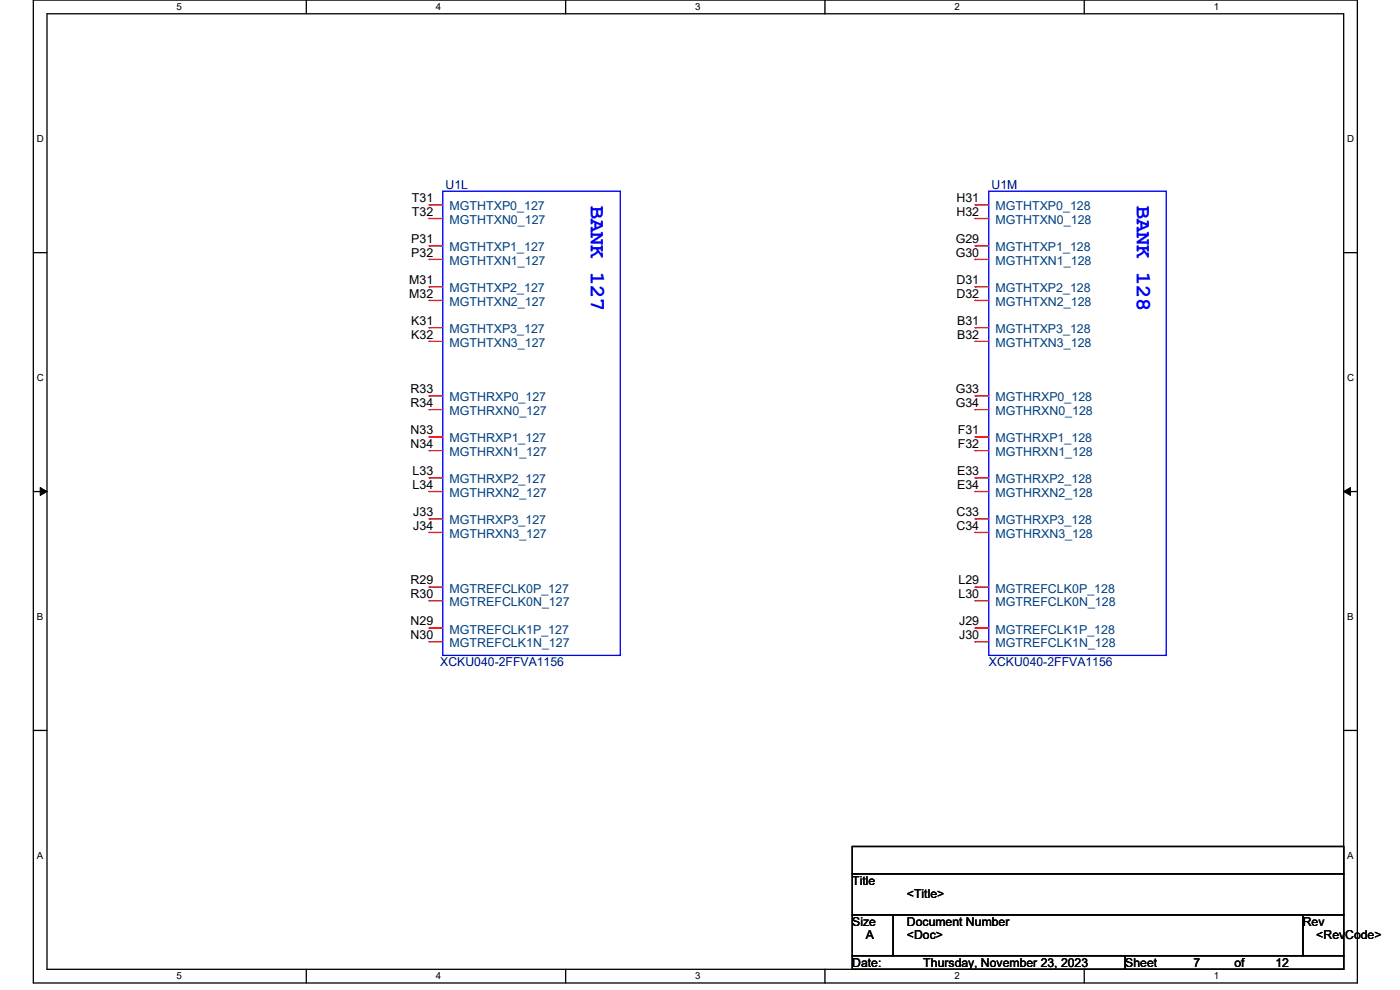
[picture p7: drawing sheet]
<svg xmlns="http://www.w3.org/2000/svg" width="297mm" height="210mm" viewBox="0 0 297 210" stroke-linecap="round" stroke-linejoin="round" font-family="sans-serif">
<defs><g id="words">
<g font-size="4.6" fill="#00f">
<text x="125.3" y="43.8" transform="rotate(90 125.3 43.8)">BANK 127</text>
<text x="241.2" y="43.8" transform="rotate(90 241.2 43.8)">BANK 128</text>
</g>
<g font-size="2.6" fill="#000080">
<text x="94.5" y="40">U1L</text>
<text x="210.3" y="40">U1M</text>
<text x="93.4" y="141.4">XCKU040-2FFVA1156</text>
<text x="209.8" y="141.4">XCKU040-2FFVA1156</text>
</g>
<g font-size="2.6">
<text x="87.4" y="42.9">T31</text>
<text x="87.4" y="45.8">T32</text>
<text x="202.9" y="42.9">H31</text>
<text x="202.9" y="45.8">H32</text>
<text x="87.2" y="51.6">P31</text>
<text x="202.8" y="51.6">G29</text>
<text x="87.2" y="54.4">P32</text>
<text x="202.8" y="54.4">G30</text>
<text x="86.8" y="60.2">M31</text>
<text x="86.8" y="63.1">M32</text>
<text x="202.9" y="60.2">D31</text>
<text x="202.9" y="63.1">D32</text>
<text x="87.2" y="68.9">K31</text>
<text x="87.2" y="71.8">K32</text>
<text x="203" y="68.9">B31</text>
<text x="203" y="71.8">B32</text>
<text x="87.1" y="83.4">R33</text>
<text x="202.8" y="83.4">G33</text>
<text x="87.1" y="86.3">R34</text>
<text x="202.8" y="86.3">G34</text>
<text x="87.1" y="92.1">N33</text>
<text x="87.1" y="95">N34</text>
<text x="203.2" y="92.1">F31</text>
<text x="203.2" y="95">F32</text>
<text x="87.5" y="100.8">L33</text>
<text x="203" y="100.8">E33</text>
<text x="87.5" y="103.7">L34</text>
<text x="203" y="103.7">E34</text>
<text x="87.7" y="109.5">J33</text>
<text x="87.7" y="112.4">J34</text>
<text x="202.9" y="109.5">C33</text>
<text x="202.9" y="112.4">C34</text>
<text x="87.1" y="124">R29</text>
<text x="203.3" y="124">L29</text>
<text x="87.1" y="126.8">R30</text>
<text x="203.3" y="126.8">L30</text>
<text x="87.1" y="132.6">N29</text>
<text x="87.1" y="135.5">N30</text>
<text x="203.5" y="132.6">J29</text>
<text x="203.5" y="135.5">J30</text>
<text x="180.8" y="187.7">Title</text>
<text x="192.4" y="190.6">&lt;Title&gt;</text>
<text x="180.8" y="196.4">Size</text>
<text x="192.4" y="196.4">Document Number</text>
<text x="276.4" y="196.4">Rev</text>
<text x="183.7" y="199.3">A</text>
<text x="192.4" y="199.3">&lt;Doc&gt;</text>
<text x="279.2" y="199.3">&lt;RevCode&gt;</text>
<text x="180.8" y="205">Date:</text>
<text x="195.9" y="205">Thursday, November 23, 2023</text>
<text x="238.7" y="205">Sheet</text>
<text x="253.2" y="205">7</text>
<text x="261.9" y="205">of</text>
<text x="270.6" y="205">12</text>
</g>
<g font-size="2.6" fill="#004080">
<text x="95.4" y="44.6">MGTHTXP0_127</text>
<text x="95.4" y="47.5">MGTHTXN0_127</text>
<text x="211.2" y="44.6">MGTHTXP0_128</text>
<text x="211.2" y="47.5">MGTHTXN0_128</text>
<text x="95.4" y="53.3">MGTHTXP1_127</text>
<text x="211.2" y="53.3">MGTHTXP1_128</text>
<text x="95.4" y="56.2">MGTHTXN1_127</text>
<text x="211.2" y="56.2">MGTHTXN1_128</text>
<text x="95.4" y="62">MGTHTXP2_127</text>
<text x="95.4" y="64.9">MGTHTXN2_127</text>
<text x="211.2" y="62">MGTHTXP2_128</text>
<text x="211.2" y="64.9">MGTHTXN2_128</text>
<text x="95.4" y="70.7">MGTHTXP3_127</text>
<text x="211.2" y="70.7">MGTHTXP3_128</text>
<text x="95.4" y="73.6">MGTHTXN3_127</text>
<text x="211.2" y="73.6">MGTHTXN3_128</text>
<text x="95.4" y="85.2">MGTHRXP0_127</text>
<text x="95.4" y="88.1">MGTHRXN0_127</text>
<text x="211.2" y="85.2">MGTHRXP0_128</text>
<text x="211.2" y="88.1">MGTHRXN0_128</text>
<text x="95.4" y="93.9">MGTHRXP1_127</text>
<text x="211.2" y="93.9">MGTHRXP1_128</text>
<text x="95.4" y="96.8">MGTHRXN1_127</text>
<text x="211.2" y="96.8">MGTHRXN1_128</text>
<text x="95.4" y="102.5">MGTHRXP2_127</text>
<text x="95.4" y="105.4">MGTHRXN2_127</text>
<text x="211.2" y="102.5">MGTHRXP2_128</text>
<text x="211.2" y="105.4">MGTHRXN2_128</text>
<text x="95.4" y="111.2">MGTHRXP3_127</text>
<text x="211.2" y="111.2">MGTHRXP3_128</text>
<text x="95.4" y="114.1">MGTHRXN3_127</text>
<text x="211.2" y="114.1">MGTHRXN3_128</text>
<text x="95.4" y="125.7">MGTREFCLK0P_127</text>
<text x="211.2" y="125.7">MGTREFCLK0P_128</text>
<text x="95.4" y="128.6">MGTREFCLK0N_127</text>
<text x="211.2" y="128.6">MGTREFCLK0N_128</text>
<text x="95.4" y="134.4">MGTREFCLK1P_127</text>
<text x="95.4" y="137.3">MGTREFCLK1N_127</text>
<text x="211.2" y="134.4">MGTREFCLK1P_128</text>
<text x="211.2" y="137.3">MGTREFCLK1N_128</text>
</g>
<g font-size="2.1">
<text x="37.5" y="2.2">5</text>
<text x="92.5" y="2.2">4</text>
<text x="147.5" y="2.2">3</text>
<text x="202.5" y="2.2">2</text>
<text x="257.5" y="2.2">1</text>
<text x="7.8" y="30.1">D</text>
<text x="285.8" y="30.1">D</text>
<text x="7.8" y="80.8">C</text>
<text x="285.8" y="80.8">C</text>
<text x="7.8" y="131.4">B</text>
<text x="285.8" y="131.4">B</text>
<text x="7.8" y="182.1">A</text>
<text x="285.8" y="182.1">A</text>
<text x="37.5" y="207.8">5</text>
<text x="92.5" y="207.8">4</text>
<text x="147.5" y="207.8">3</text>
<text x="202.5" y="207.8">2</text>
<text x="257.5" y="207.8">1</text>
</g>
</g></defs>
<path d="M7.1 0h280.9v208.5h-280.9zM10 2.9h275.1v202.7h-275.1z" fill="none" stroke="#000" stroke-width=".28"/>
<g fill="#fff">
<path d="M37.5 .3h1.1v2.3h-1.1z"/>
<path d="M37.5 205.9h1.1v2.3h-1.1z"/>
</g>
<path d="M65 0v2.9M65 205.6v2.9" fill="none" stroke="#000" stroke-width=".28"/>
<g fill="#fff">
<path d="M92.5 .3h1.1v2.3h-1.1z"/>
<path d="M92.5 205.9h1.1v2.3h-1.1z"/>
</g>
<path d="M120 0v2.9M120 205.6v2.9" fill="none" stroke="#000" stroke-width=".28"/>
<g fill="#fff">
<path d="M147.5 .3h1.2v2.3h-1.2z"/>
<path d="M147.5 205.9h1.2v2.3h-1.2z"/>
</g>
<path d="M175 0v2.9M175 205.6v2.9" fill="none" stroke="#000" stroke-width=".28"/>
<g fill="#fff">
<path d="M202.5 .3h1.2v2.3h-1.2z"/>
<path d="M202.5 205.9h1.2v2.3h-1.2z"/>
</g>
<path d="M230 0v2.9M230 205.6v2.9" fill="none" stroke="#000" stroke-width=".28"/>
<g fill="#fff">
<path d="M257.5 .3h1.2v2.3h-1.2z"/>
<path d="M257.5 205.9h1.2v2.3h-1.2z"/>
<path d="M7.8 28.3h1.5v2.3h-1.5z"/>
<path d="M285.8 28.3h1.5v2.3h-1.5z"/>
<path d="M7.8 78.9h1.5v2.3h-1.5z"/>
<path d="M285.8 78.9h1.5v2.3h-1.5z"/>
</g>
<path d="M7.1 53.6h2.9M285.1 53.6h2.9" fill="none" stroke="#000" stroke-width=".28"/>
<g fill="#fff">
<path d="M7.8 129.6h1.4v2.3h-1.4z"/>
<path d="M285.8 129.6h1.4v2.3h-1.4z"/>
</g>
<path d="M7.1 104.3h2.9M285.1 104.3h2.9" fill="none" stroke="#000" stroke-width=".28"/>
<path d="M8.5 103.4l1.5 .9-1.5 .8zM285.1 104.3l1.4-.9v1.7z" fill="#000" stroke="#000" stroke-width=".21"/>
<g fill="#fff">
<path d="M7.8 180.3h1.4v2.3h-1.4z"/>
<path d="M285.8 180.3h1.4v2.3h-1.4z"/>
</g>
<path d="M7.1 154.9h2.9M285.1 154.9h2.9M180.8 179.6h104.3v5.7h-104.3zM180.8 185.3h104.3v8.7h-104.3zM180.8 194h8.7v8.7h-8.7zM189.5 194h86.9v8.7h-86.9zM276.4 194h8.7v8.7h-8.7zM180.8 202.7h57.9v2.9h-57.9zM238.7 202.7h46.4v2.9h-46.4z" fill="none" stroke="#000" stroke-width=".28"/>
<path d="M93.9 40.6h37.7v98.4h-37.7zM209.8 40.6h37.6v98.4h-37.6z" fill="none" stroke="#00f" stroke-width=".28"/>
<g fill="none" stroke="#f00" stroke-width=".28">
<path d="M91 43.5h.1M91 46.4h.1M91 52.2h.1M91 55h.1M91 43.5h2.9M91 46.4h2.9M91 52.2h2.9M91 55h2.9M206.9 43.5h.1M206.9 46.4h.1M206.9 52.2h.1M206.9 55h.1"/>
<path d="M206.9 43.5h2.9M206.9 46.4h2.9M206.9 52.2h2.9M206.9 55h2.9M91 60.8h.1M91 63.7h.1M91 69.5h.1M91 72.4h.1M91 60.8h2.9M91 63.7h2.9M91 69.5h2.9M91 72.4h2.9"/>
<path d="M206.9 60.8h.1M206.9 63.7h.1M206.9 69.5h.1M206.9 72.4h.1M206.9 60.8h2.9M206.9 63.7h2.9M206.9 69.5h2.9M206.9 72.4h2.9M91 84h.1M91 86.9h.1M91 92.7h.1M91 95.6h.1"/>
<path d="M91 84h2.9M91 86.9h2.9M91 92.7h2.9M91 95.6h2.9M206.9 84h.1M206.9 86.9h.1M206.9 92.7h.1M206.9 95.6h.1M206.9 84h2.9M206.9 86.9h2.9M206.9 92.7h2.9M206.9 95.6h2.9"/>
<path d="M91 101.4h.1M91 104.3h.1M91 110.1h.1M91 112.9h.1M91 101.4h2.9M91 104.3h2.9M91 110.1h2.9M91 112.9h2.9M206.9 101.4h.1M206.9 104.3h.1M206.9 110.1h.1M206.9 112.9h.1"/>
<path d="M206.9 101.4h2.9M206.9 104.3h2.9M206.9 110.1h2.9M206.9 112.9h2.9M91 124.5h.1M91 127.4h.1M91 133.2h.1M91 136.1h.1M91 124.5h2.9M91 127.4h2.9M91 133.2h2.9M91 136.1h2.9"/>
<path d="M206.9 124.5h.1M206.9 127.4h.1M206.9 133.2h.1M206.9 136.1h.1M206.9 124.5h2.9M206.9 127.4h2.9M206.9 133.2h2.9M206.9 136.1h2.9"/>
</g>
<use href="#words"/>
</svg>
